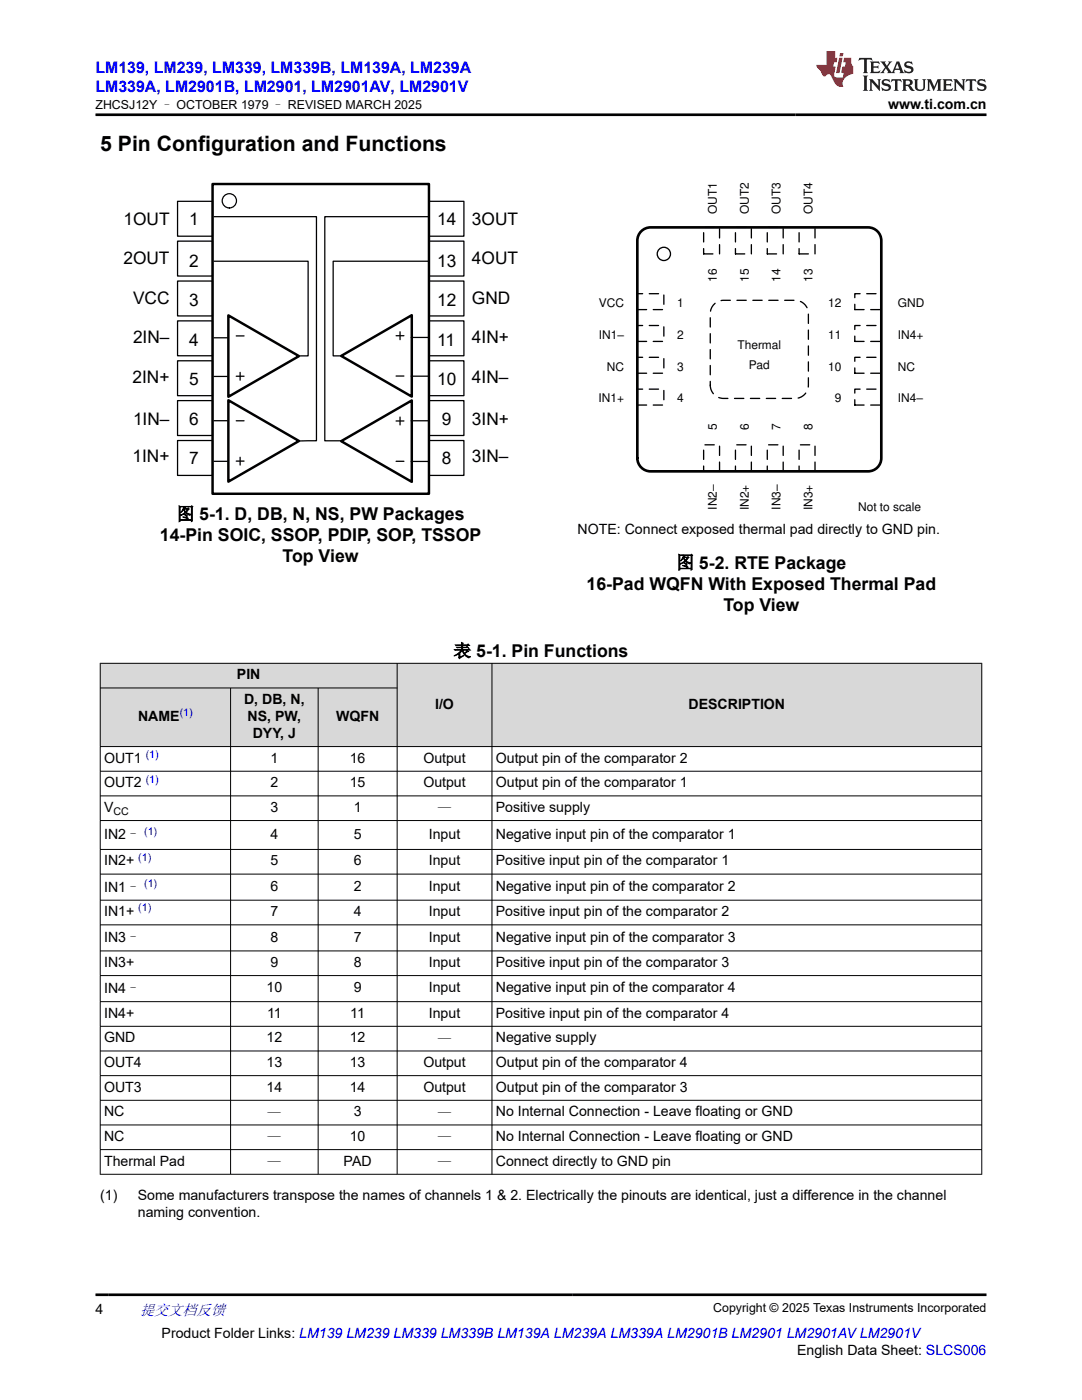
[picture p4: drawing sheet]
<svg xmlns="http://www.w3.org/2000/svg" width="216mm" height="279mm" viewBox="0 0 216 279" stroke-linecap="round" stroke-linejoin="round" font-family="sans-serif">
<defs><g id="words">
<text font-size="4.2" x="20" y="30.1">5 Pin Configuration and Functions</text>
<g font-size="3.5">
<text x="24.6" y="44.8">1OUT</text>
<text x="37.8" y="44.8">1</text>
<text x="87.2" y="44.8">14</text>
<text x="94.2" y="44.8">3OUT</text>
<text x="24.6" y="52.7">2OUT</text>
<text x="37.8" y="53.2">2</text>
<text x="87.2" y="53.2">13</text>
<text x="94.2" y="52.7">4OUT</text>
<text x="26.5" y="60.6">VCC</text>
<text x="37.8" y="61.1">3</text>
<text x="87.2" y="61.1">12</text>
<text x="94.2" y="60.6">GND</text>
<text x="26.5" y="68.5">2IN–</text>
<text x="37.8" y="69">4</text>
<text x="87.2" y="69">11</text>
<text x="94.2" y="68.5">4IN+</text>
<text x="26.4" y="76.4">2IN+</text>
<text x="37.8" y="76.9">5</text>
<text x="87.2" y="76.9">10</text>
<text x="94.2" y="76.4">4IN–</text>
<text x="26.5" y="84.8">1IN–</text>
<text x="37.8" y="84.8">6</text>
<text x="88.2" y="84.8">9</text>
<text x="94.2" y="84.8">3IN+</text>
<text x="26.4" y="92.2">1IN+</text>
<text x="37.8" y="92.7">7</text>
<text x="88.2" y="92.7">8</text>
<text x="94.2" y="92.2">3IN–</text>
<text x="35.3" y="103.8">图 5-1. D, DB, N, NS, PW Packages</text>
<text x="31.9" y="108">14-Pin SOIC, SSOP, PDIP, SOP, TSSOP</text>
<text x="56.4" y="112.3">Top View</text>
<text x="135" y="113.5">图 5-2. RTE Package</text>
<text x="117.1" y="117.7">16-Pad WQFN With Exposed Thermal Pad</text>
<text x="144.3" y="121.9">Top View</text>
<text x="90.5" y="131.1">表 5-1. Pin Functions</text>
</g>
<g font-size="3.2" fill="#00f">
<text x="19.1" y="14.5">LM139, LM239, LM339, LM339B, LM139A, LM239A</text>
<text x="19.1" y="18.3">LM339A, LM2901B, LM2901, LM2901AV, LM2901V</text>
</g>
<text font-size="3" fill="#00f" x="27.9" y="262.4">提交文档反馈</text>
<g font-size="2.8">
<text x="177.2" y="21.7">www.ti.com.cn</text>
<text x="115.3" y="106.6">NOTE: Connect exposed thermal pad directly to GND pin.</text>
<text x="47.3" y="135.6">PIN</text>
<text x="27.6" y="143.9">NAME</text>
<text x="48.7" y="140.5">D, DB, N,</text>
<text x="49.4" y="143.9">NS, PW,</text>
<text x="67.1" y="143.9">WQFN</text>
<text x="86.8" y="141.4">I/O</text>
<text x="137.4" y="141.4">DESCRIPTION</text>
<text x="50.4" y="147.3">DYY, J</text>
<text x="20.8" y="152.2">OUT1</text>
<text x="54" y="152.2">1</text>
<text x="69.8" y="152.2">16</text>
<text x="84.5" y="152.2">Output</text>
<text x="98.9" y="152.2">Output pin of the comparator 2</text>
<text x="20.8" y="157.1">OUT2</text>
<text x="54" y="157.1">2</text>
<text x="69.8" y="157.1">15</text>
<text x="84.5" y="157.1">Output</text>
<text x="98.9" y="157.1">Output pin of the comparator 1</text>
<text x="20.8" y="162">V</text>
<text x="20.8" y="167.5">IN2–</text>
<text x="54" y="162">3</text>
<text x="54" y="167.4">4</text>
<text x="70.6" y="162">1</text>
<text x="70.6" y="167.4">5</text>
<text x="85.6" y="167.4">Input</text>
<text x="87.3" y="162.3">—</text>
<text x="98.9" y="162">Positive supply</text>
<text x="98.9" y="167.4">Negative input pin of the comparator 1</text>
<text x="20.8" y="172.7">IN2+</text>
<text x="54" y="172.7">5</text>
<text x="70.6" y="172.7">6</text>
<text x="85.6" y="172.7">Input</text>
<text x="98.9" y="172.7">Positive input pin of the comparator 1</text>
<text x="20.8" y="177.9">IN1–</text>
<text x="54" y="177.8">6</text>
<text x="70.6" y="177.8">2</text>
<text x="85.6" y="177.8">Input</text>
<text x="98.9" y="177.8">Negative input pin of the comparator 2</text>
<text x="20.8" y="182.8">IN1+</text>
<text x="54" y="182.8">7</text>
<text x="70.6" y="182.8">4</text>
<text x="85.6" y="182.8">Input</text>
<text x="98.9" y="182.8">Positive input pin of the comparator 2</text>
<text x="20.8" y="188">IN3–</text>
<text x="54" y="187.9">8</text>
<text x="70.6" y="187.9">7</text>
<text x="85.6" y="187.9">Input</text>
<text x="98.9" y="187.9">Negative input pin of the comparator 3</text>
<text x="20.8" y="193">IN3+</text>
<text x="54" y="193">9</text>
<text x="70.6" y="193">8</text>
<text x="85.6" y="193">Input</text>
<text x="98.9" y="193">Positive input pin of the comparator 3</text>
<text x="20.8" y="198.2">IN4–</text>
<text x="20.8" y="203.1">IN4+</text>
<text x="53.2" y="198">10</text>
<text x="53.3" y="203.1">11</text>
<text x="69.9" y="203.1">11</text>
<text x="70.6" y="198">9</text>
<text x="85.6" y="198">Input</text>
<text x="85.6" y="203.1">Input</text>
<text x="98.9" y="198">Negative input pin of the comparator 4</text>
<text x="98.9" y="203.1">Positive input pin of the comparator 4</text>
<text x="20.8" y="208">GND</text>
<text x="53.2" y="208">12</text>
<text x="69.8" y="208">12</text>
<text x="87.3" y="208.3">—</text>
<text x="98.9" y="208">Negative supply</text>
<text x="20.8" y="212.9">OUT4</text>
<text x="53.2" y="212.9">13</text>
<text x="69.8" y="212.9">13</text>
<text x="84.5" y="212.9">Output</text>
<text x="98.9" y="212.9">Output pin of the comparator 4</text>
<text x="20.8" y="217.9">OUT3</text>
<text x="53.2" y="217.9">14</text>
<text x="69.8" y="217.9">14</text>
<text x="84.5" y="217.9">Output</text>
<text x="98.9" y="217.9">Output pin of the comparator 3</text>
<text x="20.8" y="222.8">NC</text>
<text x="20.8" y="227.7">NC</text>
<text x="53.3" y="223.1">—</text>
<text x="53.3" y="228">—</text>
<text x="69.8" y="227.7">10</text>
<text x="70.6" y="222.8">3</text>
<text x="87.3" y="223.1">—</text>
<text x="87.3" y="228">—</text>
<text x="98.9" y="222.8">No Internal Connection - Leave floating or GND</text>
<text x="98.9" y="227.7">No Internal Connection - Leave floating or GND</text>
<text x="20.8" y="232.6">Thermal Pad</text>
<text x="53.3" y="232.9">—</text>
<text x="68.6" y="232.6">PAD</text>
<text x="87.3" y="232.9">—</text>
<text x="98.9" y="232.6">Connect directly to GND pin</text>
<text x="20" y="239.4">(1)</text>
<text x="27.5" y="239.4">Some manufacturers transpose the names of channels 1 &amp; 2. Electrically the pinouts are identical, just a difference in the channel</text>
<text x="27.5" y="242.8">naming convention.</text>
<text x="19" y="262.1">4</text>
<text x="32.3" y="266.9">Product Folder Links: LM139 LM239 LM339 LM339B LM139A LM239A LM339A LM2901B LM2901 LM2901AV LM2901V</text>
<text x="159" y="270.3">English Data Sheet: SLCS006</text>
</g>
<g font-size="2.5">
<text x="19" y="21.8">ZHCSJ12Y – OCTOBER 1979 – REVISED MARCH 2025</text>
<text x="142.3" y="261.8">Copyright © 2025 Texas Instruments Incorporated</text>
</g>
<g font-size="2.4">
<text x="143" y="42.7" transform="rotate(-90 143 42.7)">OUT1</text>
<text x="149.4" y="42.7" transform="rotate(-90 149.4 42.7)">OUT2</text>
<text x="155.7" y="42.7" transform="rotate(-90 155.7 42.7)">OUT3</text>
<text x="162.1" y="42.7" transform="rotate(-90 162.1 42.7)">OUT4</text>
<text x="143" y="56.2" transform="rotate(-90 143 56.2)">16</text>
<text x="149.4" y="56.2" transform="rotate(-90 149.4 56.2)">15</text>
<text x="155.7" y="56.2" transform="rotate(-90 155.7 56.2)">14</text>
<text x="162.1" y="56.2" transform="rotate(-90 162.1 56.2)">13</text>
<text x="119.5" y="61.3">VCC</text>
<text x="135.1" y="61.3">1</text>
<text x="165.3" y="61.3">12</text>
<text x="179.2" y="61.3">GND</text>
<text x="119.5" y="67.6">IN1±</text>
<text x="135.1" y="67.6">2</text>
<text x="147.1" y="69.7">Thermal</text>
<text x="165.3" y="67.6">11</text>
<text x="179.2" y="67.6">IN4+</text>
<text x="121.1" y="74">NC</text>
<text x="135.1" y="74">3</text>
<text x="149.4" y="73.7">Pad</text>
<text x="165.3" y="74">10</text>
<text x="179.2" y="74">NC</text>
<text x="119.4" y="80.3">IN1+</text>
<text x="135.1" y="80.3">4</text>
<text x="166.6" y="80.3">9</text>
<text x="179.2" y="80.3">IN4±</text>
<text x="143" y="85.9" transform="rotate(-90 143 85.9)">5</text>
<text x="149.4" y="85.9" transform="rotate(-90 149.4 85.9)">6</text>
<text x="155.7" y="85.9" transform="rotate(-90 155.7 85.9)">7</text>
<text x="162.1" y="85.9" transform="rotate(-90 162.1 85.9)">8</text>
<text x="143" y="101.7" transform="rotate(-90 143 101.7)">IN2±</text>
<text x="149.4" y="101.8" transform="rotate(-90 149.4 101.8)">IN2+</text>
<text x="155.7" y="101.7" transform="rotate(-90 155.7 101.7)">IN3±</text>
<text x="162.1" y="101.8" transform="rotate(-90 162.1 101.8)">IN3+</text>
<text x="171.2" y="102">Not to scale</text>
</g>
<g font-size="2.1" fill="#00f">
<text x="35.9" y="142.9">(1)</text>
<text x="29.1" y="151.2">(1)</text>
<text x="29.1" y="156.2">(1)</text>
<text x="28.8" y="166.6">(1)</text>
<text x="27.6" y="171.8">(1)</text>
<text x="28.8" y="177">(1)</text>
<text x="27.6" y="181.9">(1)</text>
</g>
<text font-size="2.1" x="22.6" y="162.6">CC</text>
</g></defs>
<path d="M42.4 36.7h43.2v61.8h-43.2zM45.6 62.9l14.1 8.2-14.1 8.1zM45.6 79.9l14.1 8.1-14.1 8.1zM68.1 71l14.1-8.1v16.3zM68.1 88l14.1-8.1v16.3z" fill="none" stroke="#000" stroke-width=".49"/>
<g fill="none" stroke="#000" stroke-width=".25">
<path d="M35.4 40.2h7v6.9h-7zM35.4 48.1h7v7h-7zM35.4 56.1h7v7h-7zM42.7 52.1h18.8v18.9h-1.6M42.7 43.2h20.4v44.8h-3.4M85.4 52.1h-18.9v18.9h1.5M85.6 43.2h-20.8v44.8h3.4M85.6 40.2h7v6.9h-7zM85.6 48.1h7v7h-7zM85.6 56.1h7v7h-7zM35.4 64h7v7h-7zM35.4 72h7v7h-7z"/>
<path d="M35.4 80h7v6.9h-7zM42.7 67.4h2.7M42.7 75.1h2.7M47.1 75.1h1.6M47.1 67h1.6M47.9 74.3v1.6M79 67h1.6M79 75h1.6M79.8 66.2v1.6M82 75.1h3.4M82 67.3h3.4M85.6 64h7v7h-7z"/>
<path d="M85.6 72h7v7h-7zM85.6 80h7v6.9h-7zM35.4 87.9h7v7h-7zM42.7 84h2.7M42.7 92.1h2.7M47.1 84h1.6M47.1 92h1.6M47.9 91.3v1.5M79 92.1h1.6M79 84h1.6M79.8 83.2v1.6M82 92.1h3.4"/>
<path d="M82 84h3.4M85.6 87.9h7v7h-7z"/>
<circle cx="45.8" cy="40.1" r="1.42"/>
</g>
<path d="M140.4 45.4h3.2v5.3h-3.2z" fill-rule="evenodd" fill="#fff"/>
<path d="M140.4 45.4h3.2v5.3h-3.2z" fill="none" stroke="#000" stroke-width=".26" stroke-dasharray="1.9 1.3"/>
<path d="M140.4 88.8h3.2v5.3h-3.2z" fill-rule="evenodd" fill="#fff"/>
<path d="M140.4 88.8h3.2v5.3h-3.2z" fill="none" stroke="#000" stroke-width=".26" stroke-dasharray="1.9 1.3"/>
<path d="M127.2 58.6h5.3v3.2h-5.3z" fill-rule="evenodd" fill="#fff"/>
<path d="M127.2 58.6h5.3v3.2h-5.3z" fill="none" stroke="#000" stroke-width=".26" stroke-dasharray="1.9 1.3"/>
<path d="M170.6 58.6h5.3v3.2h-5.3z" fill-rule="evenodd" fill="#fff"/>
<path d="M170.6 58.6h5.3v3.2h-5.3z" fill="none" stroke="#000" stroke-width=".26" stroke-dasharray="1.9 1.3"/>
<path d="M146.8 45.4h3.1v5.3h-3.1z" fill-rule="evenodd" fill="#fff"/>
<path d="M146.8 45.4h3.1v5.3h-3.1z" fill="none" stroke="#000" stroke-width=".26" stroke-dasharray="1.9 1.3"/>
<path d="M146.8 88.8h3.1v5.3h-3.1z" fill-rule="evenodd" fill="#fff"/>
<path d="M146.8 88.8h3.1v5.3h-3.1z" fill="none" stroke="#000" stroke-width=".26" stroke-dasharray="1.9 1.3"/>
<path d="M127.2 65h5.3v3.1h-5.3z" fill-rule="evenodd" fill="#fff"/>
<path d="M127.2 65h5.3v3.1h-5.3z" fill="none" stroke="#000" stroke-width=".26" stroke-dasharray="1.9 1.3"/>
<path d="M170.6 65h5.3v3.1h-5.3z" fill-rule="evenodd" fill="#fff"/>
<path d="M170.6 65h5.3v3.1h-5.3z" fill="none" stroke="#000" stroke-width=".26" stroke-dasharray="1.9 1.3"/>
<path d="M153.1 45.4h3.2v5.3h-3.2z" fill-rule="evenodd" fill="#fff"/>
<path d="M153.1 45.4h3.2v5.3h-3.2z" fill="none" stroke="#000" stroke-width=".26" stroke-dasharray="1.9 1.3"/>
<path d="M153.1 88.8h3.2v5.3h-3.2z" fill-rule="evenodd" fill="#fff"/>
<path d="M153.1 88.8h3.2v5.3h-3.2z" fill="none" stroke="#000" stroke-width=".26" stroke-dasharray="1.9 1.3"/>
<path d="M127.2 71.3h5.3v3.2h-5.3z" fill-rule="evenodd" fill="#fff"/>
<path d="M127.2 71.3h5.3v3.2h-5.3z" fill="none" stroke="#000" stroke-width=".26" stroke-dasharray="1.9 1.3"/>
<path d="M170.6 71.3h5.3v3.2h-5.3z" fill-rule="evenodd" fill="#fff"/>
<path d="M170.6 71.3h5.3v3.2h-5.3z" fill="none" stroke="#000" stroke-width=".26" stroke-dasharray="1.9 1.3"/>
<path d="M159.5 45.4h3.1v5.3h-3.1z" fill-rule="evenodd" fill="#fff"/>
<path d="M159.5 45.4h3.1v5.3h-3.1z" fill="none" stroke="#000" stroke-width=".26" stroke-dasharray="1.9 1.3"/>
<path d="M159.5 88.8h3.1v5.3h-3.1z" fill-rule="evenodd" fill="#fff"/>
<path d="M159.5 88.8h3.1v5.3h-3.1z" fill="none" stroke="#000" stroke-width=".26" stroke-dasharray="1.9 1.3"/>
<path d="M127.2 77.7h5.3v3.1h-5.3z" fill-rule="evenodd" fill="#fff"/>
<path d="M127.2 77.7h5.3v3.1h-5.3z" fill="none" stroke="#000" stroke-width=".26" stroke-dasharray="1.9 1.3"/>
<path d="M170.6 77.7h5.3v3.1h-5.3z" fill-rule="evenodd" fill="#fff"/>
<path d="M170.6 77.7h5.3v3.1h-5.3z" fill="none" stroke="#000" stroke-width=".26" stroke-dasharray="1.9 1.3"/>
<circle cx="132.5" cy="50.7" r="1.32" fill="none" stroke="#000" stroke-width=".26"/>
<path d="M127.8 46.4a2.65 2.65 0 0 1 2-1h43.4a2.65 2.65 0 0 1 2.7 2.6v43.4a2.65 2.65 0 0 1-2.7 2.7h-43.4a2.65 2.65 0 0 1-2.6-2.7v-43.4v-.6z" fill="none" stroke="#000" stroke-width=".53"/>
<path d="M142.3 60.9a2.65 2.65 0 0 1 2.1-1h14.3a2.65 2.65 0 0 1 2.6 2.7v14.3a2.65 2.65 0 0 1-2.6 2.6h-14.3a2.65 2.65 0 0 1-2.7-2.6v-14.3a2.63 2.63 0 0 1 .6-1.7z" fill-rule="evenodd" fill="#fff"/>
<path d="M142.3 60.9a2.65 2.65 0 0 1 2.1-1h14.3a2.65 2.65 0 0 1 2.6 2.7v14.3a2.65 2.65 0 0 1-2.6 2.6h-14.3a2.65 2.65 0 0 1-2.7-2.6v-14.3a2.63 2.63 0 0 1 .6-1.7z" fill="none" stroke="#000" stroke-width=".26" stroke-dasharray="1.9 1.3"/>
<g fill="#d8d8d8">
<path d="M20 132.4h175.9v4.9h-175.9z" fill-rule="evenodd"/>
<path d="M20.1 132.4h59.1v4.8h-59.1z" fill-rule="evenodd"/>
<path d="M79.3 132.4h18.8v16.5h-18.8z" fill-rule="evenodd"/>
<path d="M98.2 132.4h97.6v16.5h-97.6z" fill-rule="evenodd"/>
<path d="M20.1 137.4h25.8v11.5h-25.8z" fill-rule="evenodd"/>
<path d="M46.1 137.4h17.3v11.5h-17.3z" fill-rule="evenodd"/>
<path d="M63.5 137.4h15.7v11.5h-15.7z" fill-rule="evenodd"/>
</g>
<g fill="none" stroke="#000" stroke-width=".2">
<path d="M19.9 132.4h176.1M19.9 137.3h59.4M20 132.3v102.1M46 137.3v97.1M63.5 137.3v97.1M79.2 132.3v102.1M98.2 132.3v102.1M195.9 132.3v102.1M19.9 149h176.1M19.9 153.9h176.1M19.9 158.8h176.1M19.9 163.8h176.1"/>
<path d="M19.9 169.5h176.1M19.9 174.4h176.1M19.9 179.7h176.1M19.9 184.6h176.1M19.9 189.8h176.1M19.9 194.7h176.1M19.9 199.9h176.1M19.9 204.8h176.1M19.9 209.7h176.1M19.9 214.7h176.1M19.9 219.6h176.1M19.9 224.5h176.1"/>
<path d="M19.9 229.4h176.1M19.9 234.4h176.1"/>
</g>
<path d="M171.5 11.6l-.2 .5 .5-.2h.6v.1v2.2l-.2 .4h1l-.2-.4v-2.2v-.1h.5l.6 .2-.2-.5zM173.6 12.3l.2 .4v1.5l-.2 .4h1.9l.1-.6a1.08 1.08 0 0 1-1.3 .2v-.7h.6l.4 .2v-.7l-.4 .2h-.6v-.5l.2-.2a1 1 0 0 1 1 .3l-.1-.5zM175.7 12.3l.9 1.1-1 1.2h.9l-.2-.2 .5-.8 .4 .8-.2 .2h1.6l-.2-.2 .2-.5h.9l.1 .5-.1 .2h.9l-.2-.3-.8-2h-.5l-.9 2.2-.9-1.1 .9-1.1h-.8l.2 .2-.4 .6-.4-.6 .2-.2zM179 12.7l.4 1h-.7zM180.7 12.4a.65 .65 0 0 0-.2 .7 .65 .65 0 0 0 .6 .5l.6 .1 .1 .3a.79 .79 0 0 1-.7 .4 .79 .79 0 0 1-.7-.5l.1 .7 .2-.1a.93 .93 0 0 0 1.1 .1 .93 .93 0 0 0 .4-1 1.46 1.46 0 0 0-1.2-.6l-.1-.3a1.09 1.09 0 0 1 1.2 .2l-.2-.6-.1 .1-.5-.2zM172.2 15.1l.2 .4v2.2l-.2 .4h1l-.2-.4v-2.2l.2-.4zM173.4 15.8l.2 .4v1.5l-.2 .4h.8l-.3-.4 .1-1.3 1.6 1.8v-2l.2-.4h-.7l.1 .2 .1 1.1-1.2-1.3zM176.2 15.9a.65 .65 0 0 0-.2 .8 .65 .65 0 0 0 .6 .4l.6 .2 .1 .2a.79 .79 0 0 1-.7 .4 .79 .79 0 0 1-.7-.5l.1 .7 .2-.1a.93 .93 0 0 0 1.1 .1 .93 .93 0 0 0 .4-.9 1.46 1.46 0 0 0-1.2-.6l-.1-.4a1.09 1.09 0 0 1 1.2 .2l-.1-.6-.2 .1-.5-.1zM177.9 15.8l-.1 .6a.63 .63 0 0 1 .8-.3v1.6l-.3 .4h1l-.2-.4v-1.6a.66 .66 0 0 1 .8 .3l-.1-.6zM180 15.8l.2 .4v1.5l-.2 .4h1l-.2-.2-.1-.7h.5l.1 .2a.79 .79 0 0 0 1.2 .6l-1-.9a.61 .61 0 0 0 .6-.6 .61 .61 0 0 0-.5-.7zM180.8 16.1h.1a.47 .47 0 0 1 .5 .1 .47 .47 0 0 1 .1 .5l-.1 .1-.7 .1zM182.3 15.8l.2 .2a2.27 2.27 0 0 0 .4 2 1.04 1.04 0 0 0 1.7-.7v-1.3l.2-.2h-.8l.2 .4v1.1a.6 .6 0 0 1-.6 .6 .6 .6 0 0 1-.6-.6v-1.1l.3-.4zM184.9 15.8l.2 .4v1.5l-.2 .4h.8l-.3-.4v-1.4l.9 1.9 .9-1.9v1.4l-.3 .4h1l-.2-.4v-1.5l.2-.4h-.8l-.7 1.5-.6-1.5zM188.1 15.8l.2 .4v1.5l-.2 .4h1.9l.1-.6a1.09 1.09 0 0 1-1.3 .2v-.7h.6l.4 .2v-.6l-.4 .2h-.6v-.6l.2-.1a1.01 1.01 0 0 1 1 .3l-.1-.6zM190.2 15.8l.3 .4v1.5l-.3 .4h.8l-.2-.4v-1.3l1.6 1.8v-2l.2-.4h-.7l.2 .2v1.1l-1.2-1.3zM192.8 15.8l-.1 .6a.63 .63 0 0 1 .8-.3v1.6l-.3 .4h1l-.2-.4v-1.6a.66 .66 0 0 1 .8 .3l-.1-.6zM195.2 15.9a.65 .65 0 0 0-.2 .8 .65 .65 0 0 0 .6 .4l.6 .2 .2 .2a.79 .79 0 0 1-.7 .4 .79 .79 0 0 1-.7-.5l.1 .7 .2-.1a.93 .93 0 0 0 1 .1 .93 .93 0 0 0 .5-.9 1.46 1.46 0 0 0-1.3-.6v-.4a1.09 1.09 0 0 1 1.2 .2l-.2-.6-.2 .1-.5-.1z" fill="#231f20"/>
<path d="M164.9 10.2v2.8h-2l.1 .3 .8 1a.95 .95 0 0 0 1 .9 .59 .59 0 0 1 .5-.4 .59 .59 0 0 1 .5 .4l.4 .7a1.59 1.59 0 0 0 2.1 1.4 1.61 1.61 0 0 1 1-2.3l1-.3-.1-1.5a1.59 1.59 0 0 1-.3-1.7h-1.5l-.2 .9h.6l-.2 .9h-.5l-.2 1v.2l.4 .1-.1 .9h-.7a.73 .73 0 0 1-1-.7l.3-1.5h-.5l.1-.9h.5l.2-.9h-.5v-1.3zM167.4 11.5l-.6 3.1h.7l.6-3.1zM167.6 10.6l-.1 .6h.7l.1-.6z" fill="#ed1c24"/>
<path d="M19 22.9h177.8M19 258.4h177.8" fill="none" stroke="#000" stroke-width=".53"/>
<use href="#words"/>
</svg>
